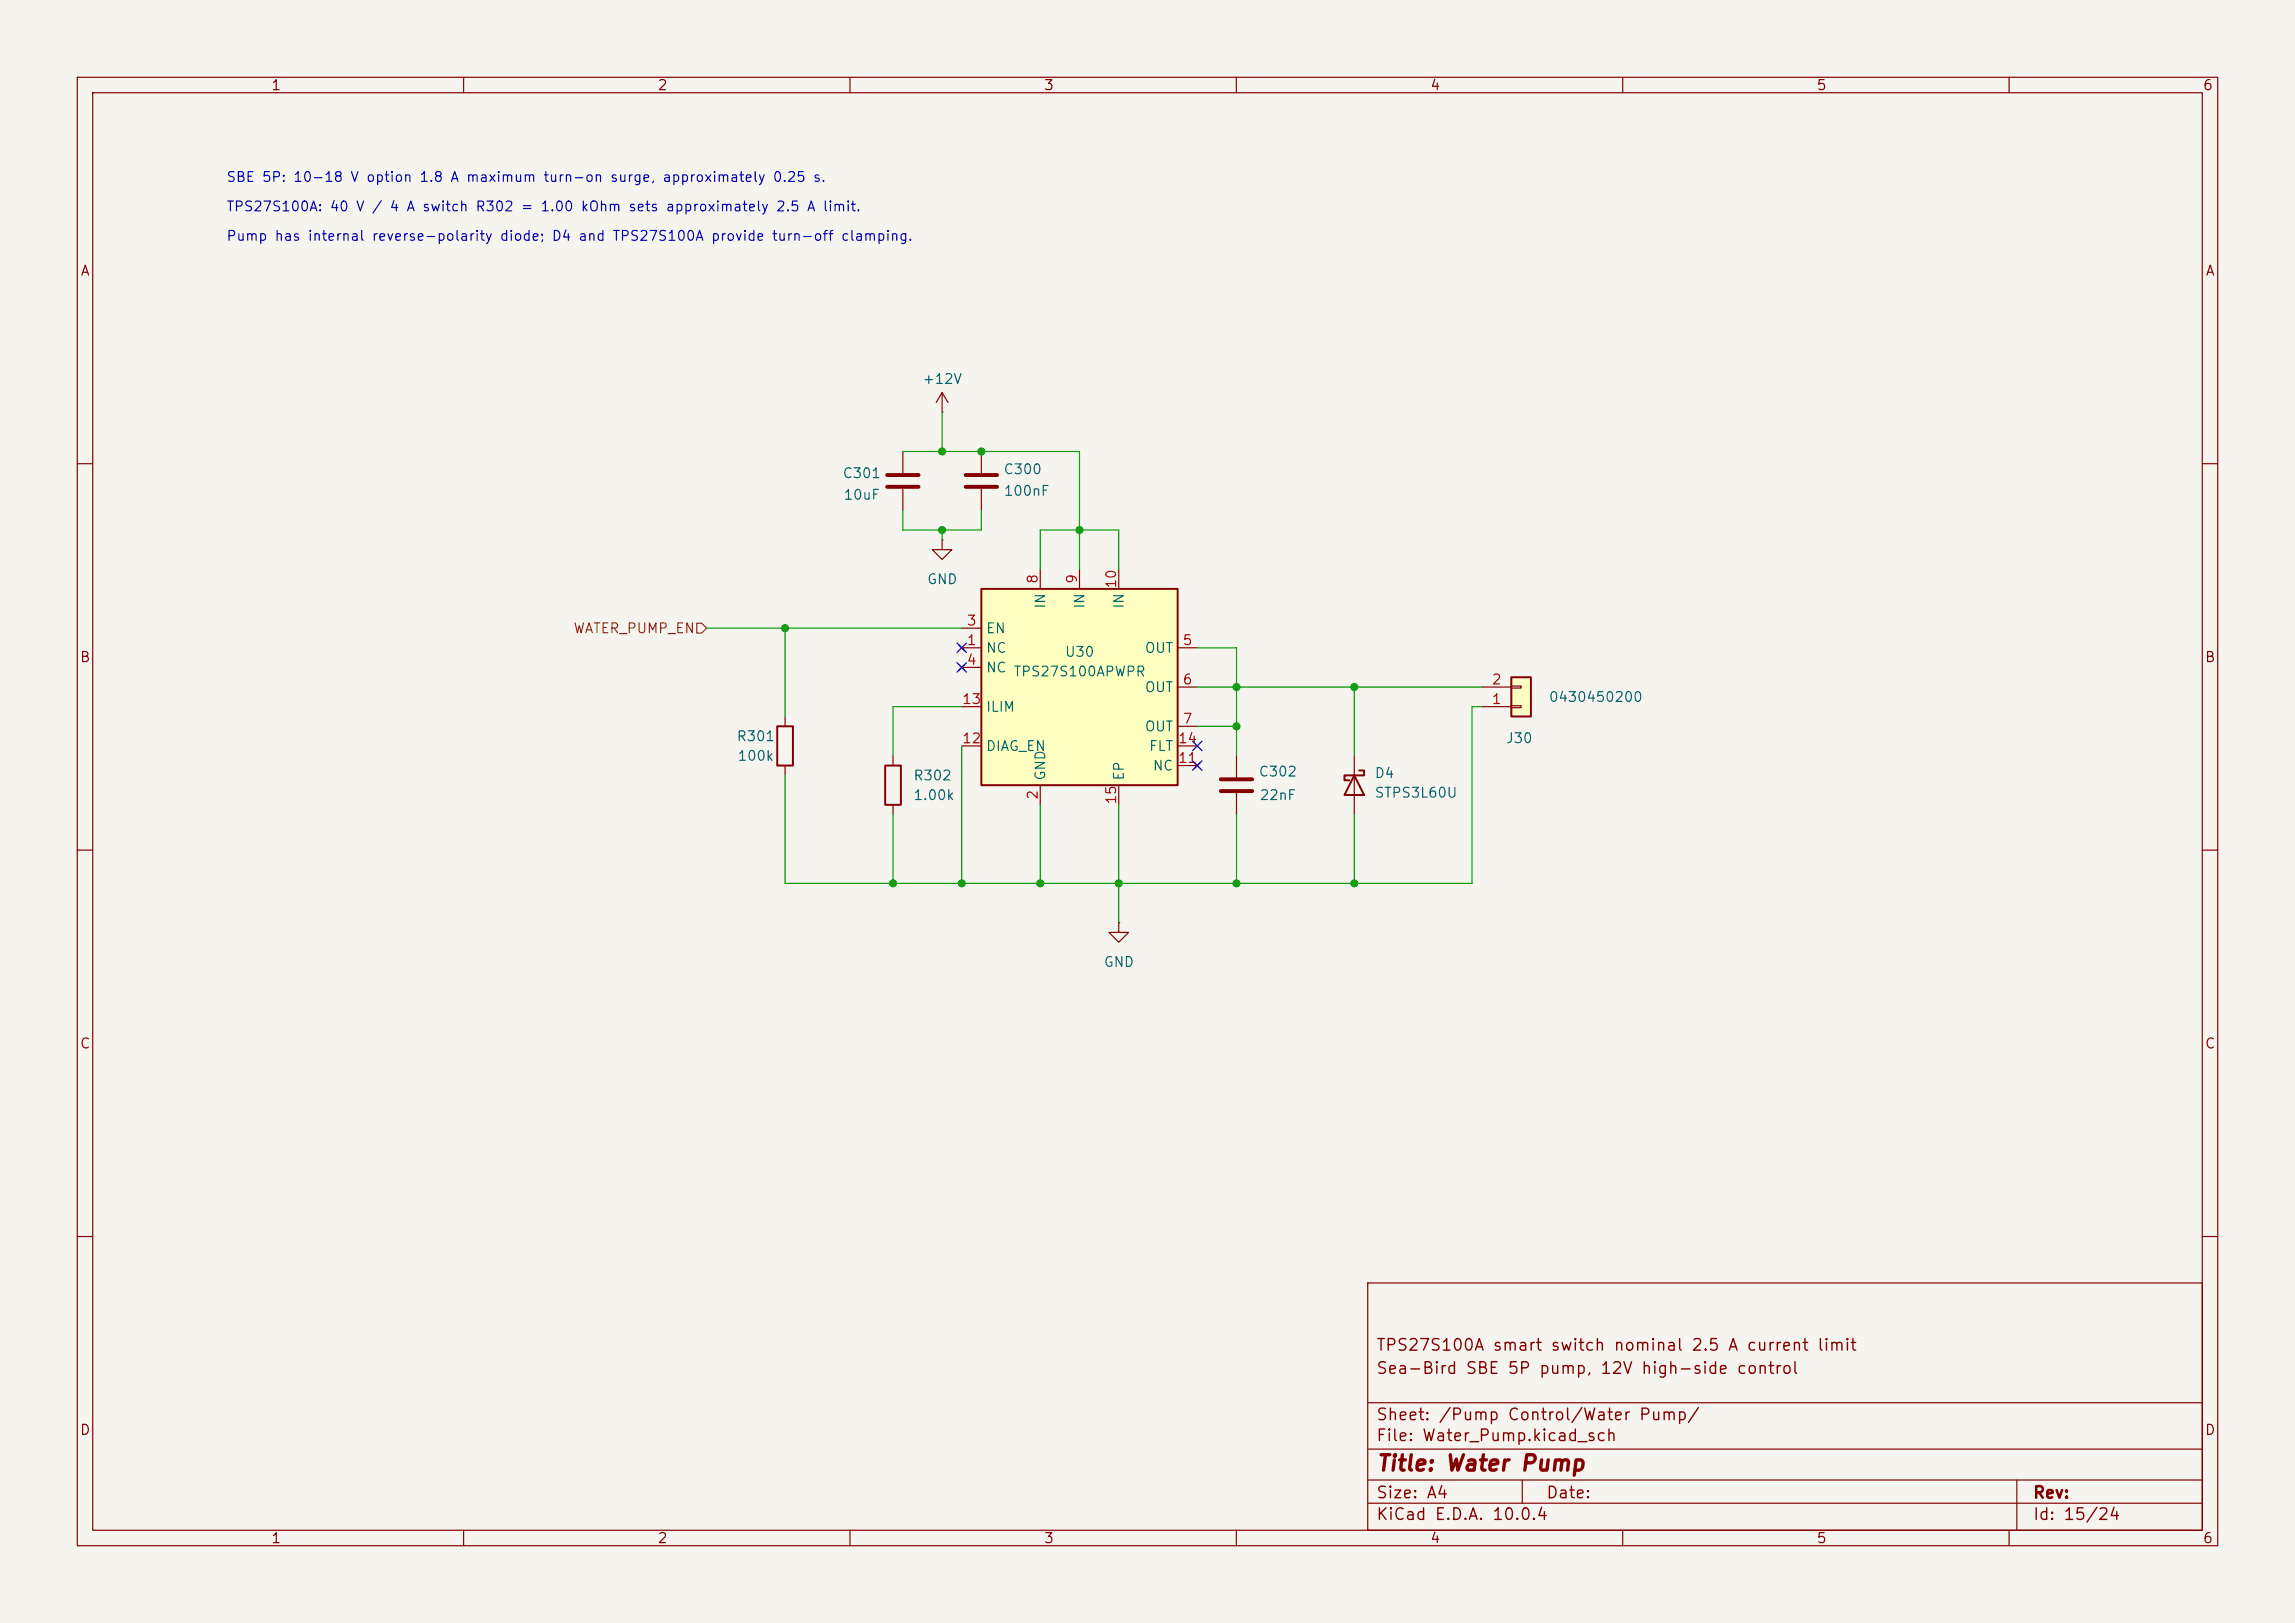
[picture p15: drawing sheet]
<svg xmlns="http://www.w3.org/2000/svg" width="297mm" height="210mm" viewBox="0 0 297 210" stroke-linecap="round" stroke-linejoin="round" font-family="sans-serif">
<defs><g id="words">
<text font-size="2" fill="#840000" x="178" y="190.8">Title: Water Pump</text>
<g font-size="1.5" fill="#840000">
<text x="178" y="178.2">Sea-Bird SBE 5P pump, 12V high-side control</text>
<text x="178" y="175.2">TPS27S100A smart switch nominal 2.5 A current limit</text>
<text x="178" y="184.2">Sheet: /Pump Control/Water Pump/</text>
<text x="178" y="186.9">File: Water_Pump.kicad_sch</text>
<text x="178" y="197.1">KiCad E.D.A. 10.0.4</text>
<text x="178" y="194.3">Size: A4</text>
<text x="200" y="194.3">Date:</text>
<text x="263" y="194.3">Rev:</text>
<text x="263" y="197.1">Id: 15/24</text>
</g>
<g font-size="1.3" fill="#840000">
<text x="35" y="12">1</text>
<text x="85" y="12">2</text>
<text x="135" y="12">3</text>
<text x="185" y="12">4</text>
<text x="235" y="12">5</text>
<text x="285" y="12">6</text>
<text x="10.3" y="36">A</text>
<text x="285.3" y="36">A</text>
<text x="10.3" y="86">B</text>
<text x="285.3" y="86">B</text>
<text x="10.3" y="136">C</text>
<text x="285.3" y="136">C</text>
<text x="10.3" y="186">D</text>
<text x="285.3" y="186">D</text>
<text x="35" y="200">1</text>
<text x="85" y="200">2</text>
<text x="135" y="200">3</text>
<text x="185" y="200">4</text>
<text x="235" y="200">5</text>
<text x="285" y="200">6</text>
</g>
<g font-size="1.3" fill="#0000c2">
<text x="29.2" y="23.9">SBE 5P: 10-18 V option 1.8 A maximum turn-on surge, approximately 0.25 s.</text>
<text x="29.2" y="27.7">TPS27S100A: 40 V / 4 A switch R302 = 1.00 kOhm sets approximately 2.5 A limit.</text>
<text x="29.2" y="31.5">Pump has internal reverse-polarity diode; D4 and TPS27S100A provide turn-off clamping.</text>
</g>
<g font-size="1.3" fill="#006464">
<text x="119.3" y="50">+12V</text>
<text x="109" y="62.2">C301</text>
<text x="109.1" y="65">10uF</text>
<text x="129.8" y="61.7">C300</text>
<text x="129.8" y="64.5">100nF</text>
<text x="119.9" y="75.9">GND</text>
<text x="127.5" y="82.3">EN</text>
<text x="135.6" y="78.8" transform="rotate(-90 135.6 78.8)">IN</text>
<text x="140.7" y="78.8" transform="rotate(-90 140.7 78.8)">IN</text>
<text x="145.8" y="78.8" transform="rotate(-90 145.8 78.8)">IN</text>
<text x="127.5" y="84.8">NC</text>
<text x="127.5" y="87.3">NC</text>
<text x="131.1" y="87.8">TPS27S100APWPR</text>
<text x="137.7" y="85.3">U30</text>
<text x="148.1" y="84.8">OUT</text>
<text x="148.1" y="89.9">OUT</text>
<text x="127.5" y="92.4">ILIM</text>
<text x="148.1" y="95">OUT</text>
<text x="200.4" y="91.1">0430450200</text>
<text x="95.2" y="96.2">R301</text>
<text x="95.4" y="98.8">100k</text>
<text x="118.1" y="101.3">R302</text>
<text x="127.5" y="97.5">DIAG_EN</text>
<text x="135.6" y="101.1" transform="rotate(-90 135.6 101.1)">GND</text>
<text x="145.8" y="101.1" transform="rotate(-90 145.8 101.1)">EP</text>
<text x="148.6" y="97.5">FLT</text>
<text x="149.1" y="100">NC</text>
<text x="162.8" y="100.8">C302</text>
<text x="177.8" y="101">D4</text>
<text x="194.8" y="96.5">J30</text>
<text x="118.1" y="103.8">1.00k</text>
<text x="162.9" y="103.8">22nF</text>
<text x="177.8" y="103.5">STPS3L60U</text>
<text x="142.7" y="125.4">GND</text>
</g>
<g font-size="1.3" fill="#a90000">
<text x="134.6" y="75.6" transform="rotate(-90 134.6 75.6)">8</text>
<text x="139.7" y="75.6" transform="rotate(-90 139.7 75.6)">9</text>
<text x="144.8" y="76.2" transform="rotate(-90 144.8 76.2)">10</text>
<text x="125" y="83.8">1</text>
<text x="125" y="81.3">3</text>
<text x="153" y="83.8">5</text>
<text x="125" y="86.3">4</text>
<text x="153" y="88.9">6</text>
<text x="193" y="88.9">2</text>
<text x="124.4" y="91.4">13</text>
<text x="153" y="94">7</text>
<text x="193" y="91.4">1</text>
<text x="124.4" y="96.5">12</text>
<text x="152.4" y="99">11</text>
<text x="152.4" y="96.5">14</text>
<text x="134.6" y="103.6" transform="rotate(-90 134.6 103.6)">2</text>
<text x="144.8" y="104.2" transform="rotate(-90 144.8 104.2)">15</text>
</g>
<text font-size="1.3" fill="#725600" x="74.1" y="82.3">WATER_PUMP_EN</text>
</g></defs>
<path d="M0 0h297v210h-297z" fill="#f5f4ef" stroke="#f5f4ef" stroke-width=".13"/>
<g fill="none" stroke="#840000" stroke-width=".15">
<path d="M10 10h277v190h-277zM12 12h273v186h-273zM60 10v2M110 10v2M160 10v2M210 10v2M260 10v2M116.8 58.4v2.8M121.9 53.3h.1M121.9 50.8l-.7 1.3M121.9 50.8l.8 1.3M121.9 50.8v2.5"/>
<path d="M127 58.4v2.8M10 60h2M116.8 63.2v2.8M121.9 69.9v1.2h1.3l-1.3 1.3-1.3-1.3h1.3M121.9 69.9h.1M127 63.2v2.8M285 60h2M101.6 92.7v1.3M101.6 99.1v1.2M115.6 97.8v1.3M160 97.8v2.8M175.3 97.8v7.6"/>
<path d="M10 110h2M115.6 104.1v1.3M144.8 119.4v1.3h1.2l-1.2 1.2-1.3-1.2h1.3M144.8 119.4h.1M160 102.6v2.8M285 110h2M10 160h2M177 166h108v32h-108zM285 160h2M60 198v2M110 198v2M160 198v2"/>
<path d="M177 194.5h108M177 191.5h108M177 187.5h108M177 181.5h108M197 191.5v3M210 198v2M260 198v2M261 191.5v6.5"/>
</g>
<path d="M114.8 61.5h4.1M114.8 63h4.1M125 61.5h4M125 63h4M158 100.8h4.1M158 102.4h4.1" fill="none" stroke="#840000" stroke-width=".51"/>
<path d="M100.6 94h2v5.1h-2zM114.6 99.1h2v5h-2zM175.9 99.7h.6v.6h-2.5v.7h.6M175.3 100.3l1.2 2.6h-2.5z" fill="none" stroke="#840000" stroke-width=".25"/>
<path d="M127 76.2h25.4v25.4h-25.4z" fill="#ffffc2"/>
<path d="M127 76.2h25.4v25.4h-25.4z" fill="none" stroke="#840000" stroke-width=".25"/>
<g fill="none" stroke="#840000" stroke-width=".15">
<path d="M134.6 73.7v2.5M139.7 73.7v2.5M144.8 73.7v2.5M124.1 83.4l.7 .8M124.1 86l.7 .7M124.5 83.8h2.5M124.5 81.3h2.5M124.5 86.4h2.5M124.5 96.5h2.5M124.5 91.4h2.5M124.8 83.4l-.7 .8M124.8 86l-.7 .7"/>
<path d="M152.4 83.8h2.5M152.4 88.9h2.5M152.4 94h2.5M152.4 99.1h2.5M152.4 96.5h2.5M154.6 98.7l.7 .7M155.3 98.7l-.7 .7M134.6 101.6v2.5M144.8 101.6v2.5"/>
</g>
<path d="M195.6 87.6h2.5v5.1h-2.5z" fill="#ffffc2"/>
<path d="M195.6 87.6h2.5v5.1h-2.5z" fill="none" stroke="#840000" stroke-width=".25"/>
<path d="M191.8 91.4h3.8M191.8 88.9h3.8M195.6 91.3h1.2v.3h-1.2zM195.6 88.8h1.2v.2h-1.2z" fill="none" stroke="#840000" stroke-width=".15"/>
<path d="M90.2 80.6h.6l.6 .7-.6 .6h-.6z" fill="none" stroke="#725600" stroke-width=".15"/>
<g fill="none" stroke="#009600" stroke-width=".15">
<path d="M116.8 58.4h22.9v15.3M121.9 53.3v5.1M116.8 66v2.6h10.2v-2.6M121.9 68.6v1.3M134.6 73.7v-5.1h10.2v5.1M91.4 81.3h33.1M101.6 81.3v11.4M124.5 91.4h-8.9v6.4M124.5 96.5v17.8M154.9 83.8h5.1v14M154.9 88.9h36.9M154.9 94h5.1"/>
<path d="M175.3 88.9v8.9M191.8 91.4h-1.3v22.9h-88.9v-14M115.6 105.4v8.9M134.6 104.1v10.2M144.8 104.1v15.3M160 105.4v8.9M175.3 105.4v8.9"/>
</g>
<path d="M123.9 83.2l1.2 1.2M123.9 85.8l1.2 1.2M125.1 83.2l-1.2 1.2M125.1 85.8l-1.2 1.2M154.3 98.5l1.2 1.2M154.3 95.9l1.2 1.2M155.5 98.5l-1.2 1.2M155.5 95.9l-1.2 1.2" fill="none" stroke="#000084" stroke-width=".15"/>
<g fill="#009600" stroke="#009600" stroke-width=".13">
<circle cx="121.9" cy="58.4" r=".46"/>
<circle cx="127" cy="58.4" r=".46"/>
<circle cx="101.6" cy="81.3" r=".46"/>
<circle cx="139.7" cy="68.6" r=".46"/>
<circle cx="121.9" cy="68.6" r=".46"/>
<circle cx="160" cy="94" r=".46"/>
<circle cx="160" cy="114.3" r=".46"/>
<circle cx="134.6" cy="114.3" r=".46"/>
<circle cx="124.5" cy="114.3" r=".46"/>
<circle cx="144.8" cy="114.3" r=".46"/>
<circle cx="115.6" cy="114.3" r=".46"/>
<circle cx="175.3" cy="114.3" r=".46"/>
<circle cx="175.3" cy="88.9" r=".46"/>
<circle cx="160" cy="88.9" r=".46"/>
</g>
<use href="#words"/>
</svg>
